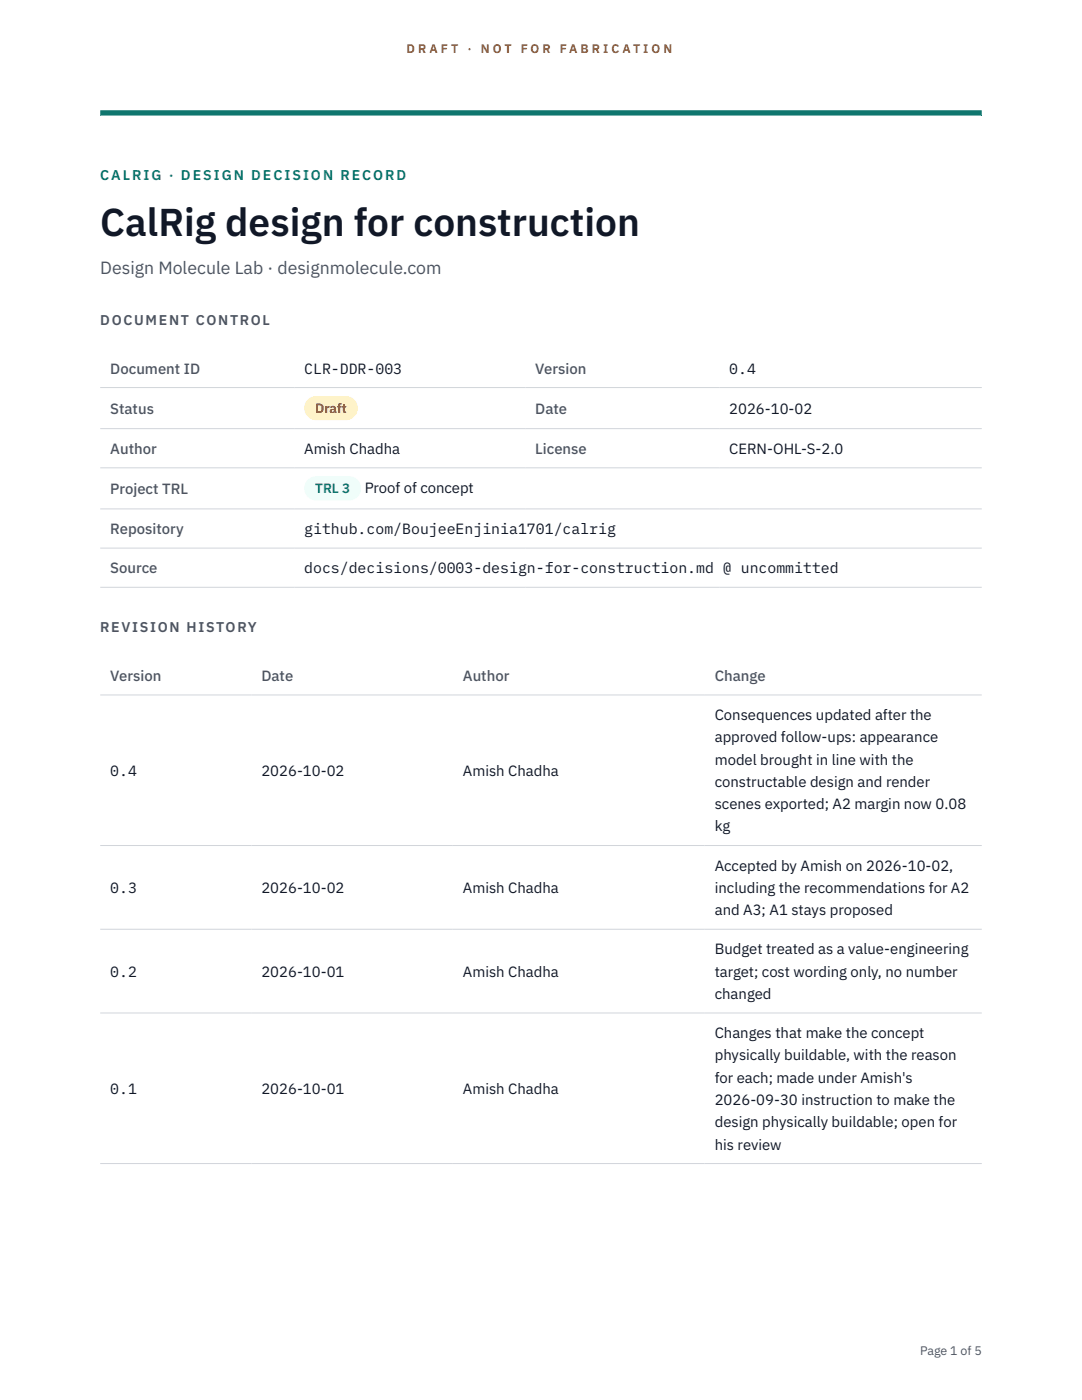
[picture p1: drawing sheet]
<svg xmlns="http://www.w3.org/2000/svg" width="216mm" height="279mm" viewBox="0 0 216 279" stroke-linecap="round" stroke-linejoin="round" font-family="sans-serif">
<defs><g id="words">
<text font-size="7.8" fill="#111827" x="20" y="47.1">CalRig design for construction</text>
<text font-size="3.5" fill="#4b5563" x="20" y="54.6">Design Molecule Lab · designmolecule.com</text>
<g font-size="3" fill="#4b5563">
<text x="22" y="74.5">Document ID</text>
<text x="106.8" y="74.5">Version</text>
<text x="22" y="82.6">Status</text>
<text x="106.8" y="82.6">Date</text>
<text x="22" y="90.6">Author</text>
<text x="106.8" y="90.6">License</text>
<text x="22" y="98.6">Project TRL</text>
<text x="22" y="106.6">Repository</text>
<text x="22" y="114.4">Source</text>
<text x="22" y="135.9">Version</text>
<text x="52.2" y="135.9">Date</text>
<text x="92.4" y="135.9">Author</text>
<text x="142.6" y="135.9">Change</text>
</g>
<g font-size="3" fill="#111827">
<text x="60.7" y="74.5">CLR-DDR-003</text>
<text x="145.5" y="74.5">0.4</text>
<text x="145.5" y="82.6">2026-10-02</text>
<text x="60.7" y="90.6">Amish Chadha</text>
<text x="145.5" y="90.6">CERN-OHL-S-2.0</text>
<text x="72.8" y="98.5">Proof of concept</text>
<text x="60.7" y="106.6">github.com/BoujeeEnjinia1701/calrig</text>
<text x="60.7" y="114.4">docs/decisions/0003-design-for-construction.md @ uncommitted</text>
<text x="142.6" y="143.7">Consequences updated after the</text>
<text x="142.6" y="148.2">approved follow-ups: appearance</text>
<text x="22" y="154.8">0.4</text>
<text x="52.2" y="154.8">2026-10-02</text>
<text x="92.4" y="154.8">Amish Chadha</text>
<text x="142.6" y="152.6">model brought in line with the</text>
<text x="142.6" y="157.1">constructable design and render</text>
<text x="142.6" y="161.5">scenes exported; A2 margin now 0.08</text>
<text x="142.6" y="165.9">kg</text>
<text x="142.6" y="173.8">Accepted by Amish on 2026-10-02,</text>
<text x="22" y="178.2">0.3</text>
<text x="52.2" y="178.2">2026-10-02</text>
<text x="92.4" y="178.2">Amish Chadha</text>
<text x="142.6" y="178.2">including the recommendations for A2</text>
<text x="142.6" y="182.7">and A3; A1 stays proposed</text>
<text x="142.6" y="190.5">Budget treated as a value-engineering</text>
<text x="22" y="194.9">0.2</text>
<text x="52.2" y="194.9">2026-10-01</text>
<text x="92.4" y="194.9">Amish Chadha</text>
<text x="142.6" y="194.9">target; cost wording only, no number</text>
<text x="142.6" y="199.4">changed</text>
<text x="142.6" y="207.2">Changes that make the concept</text>
<text x="142.6" y="211.6">physically buildable, with the reason</text>
<text x="22" y="218.3">0.1</text>
<text x="52.2" y="218.3">2026-10-01</text>
<text x="92.4" y="218.3">Amish Chadha</text>
<text x="142.6" y="216.1">for each; made under Amish's</text>
<text x="142.6" y="220.5">2026-09-30 instruction to make the</text>
<text x="142.6" y="225">design physically buildable; open for</text>
<text x="142.6" y="229.4">his review</text>
</g>
<text font-size="2.8" fill="#0f766e" x="20" y="36">CALRIG · DESIGN DECISION RECORD</text>
<g font-size="2.8" fill="#4b5563">
<text x="20" y="64.8">DOCUMENT CONTROL</text>
<text x="20" y="126.2">REVISION HISTORY</text>
</g>
<text font-size="2.7" fill="#92400e" x="62.9" y="82.5">Draft</text>
<text font-size="2.7" fill="#0f766e" x="62.9" y="98.5">TRL 3</text>
<g font-size="2.5" fill="#b45309">
<text x="81.1" y="10.5">D R A F T</text>
<text x="93.3" y="10.5">·</text>
<text x="95.9" y="10.5">N O T</text>
<text x="103.9" y="10.5">F O R</text>
<text x="111.7" y="10.5">F A B R I C A T I O N</text>
</g>
<text font-size="2.5" fill="#4b5563" x="183.6" y="270.3">Page 1 of 5</text>
</g></defs>
<path d="M20 23.1h175.9zM20 22h175.9v1.1h-175.9z" fill-rule="evenodd" fill="#0f766e"/>
<path d="M20 77.3h175.9M20 85.5h175.9M20 93.4h175.9M20 101.6h175.9M20 109.4h175.9M20 117.2h175.9M20 138.7h175.9M20 168.7h175.9M20 185.5h175.9M20 202.2h175.9M20 232.2h175.9" fill="none" stroke="#d1d5db" stroke-width=".2"/>
<path d="M60.7 79h10.7v4.9h-10.7z" fill="#fef3c7"/>
<path d="M60.7 95.1h11.4v4.8h-11.4z" fill="#f0fdfa"/>
<use href="#words"/>
</svg>
